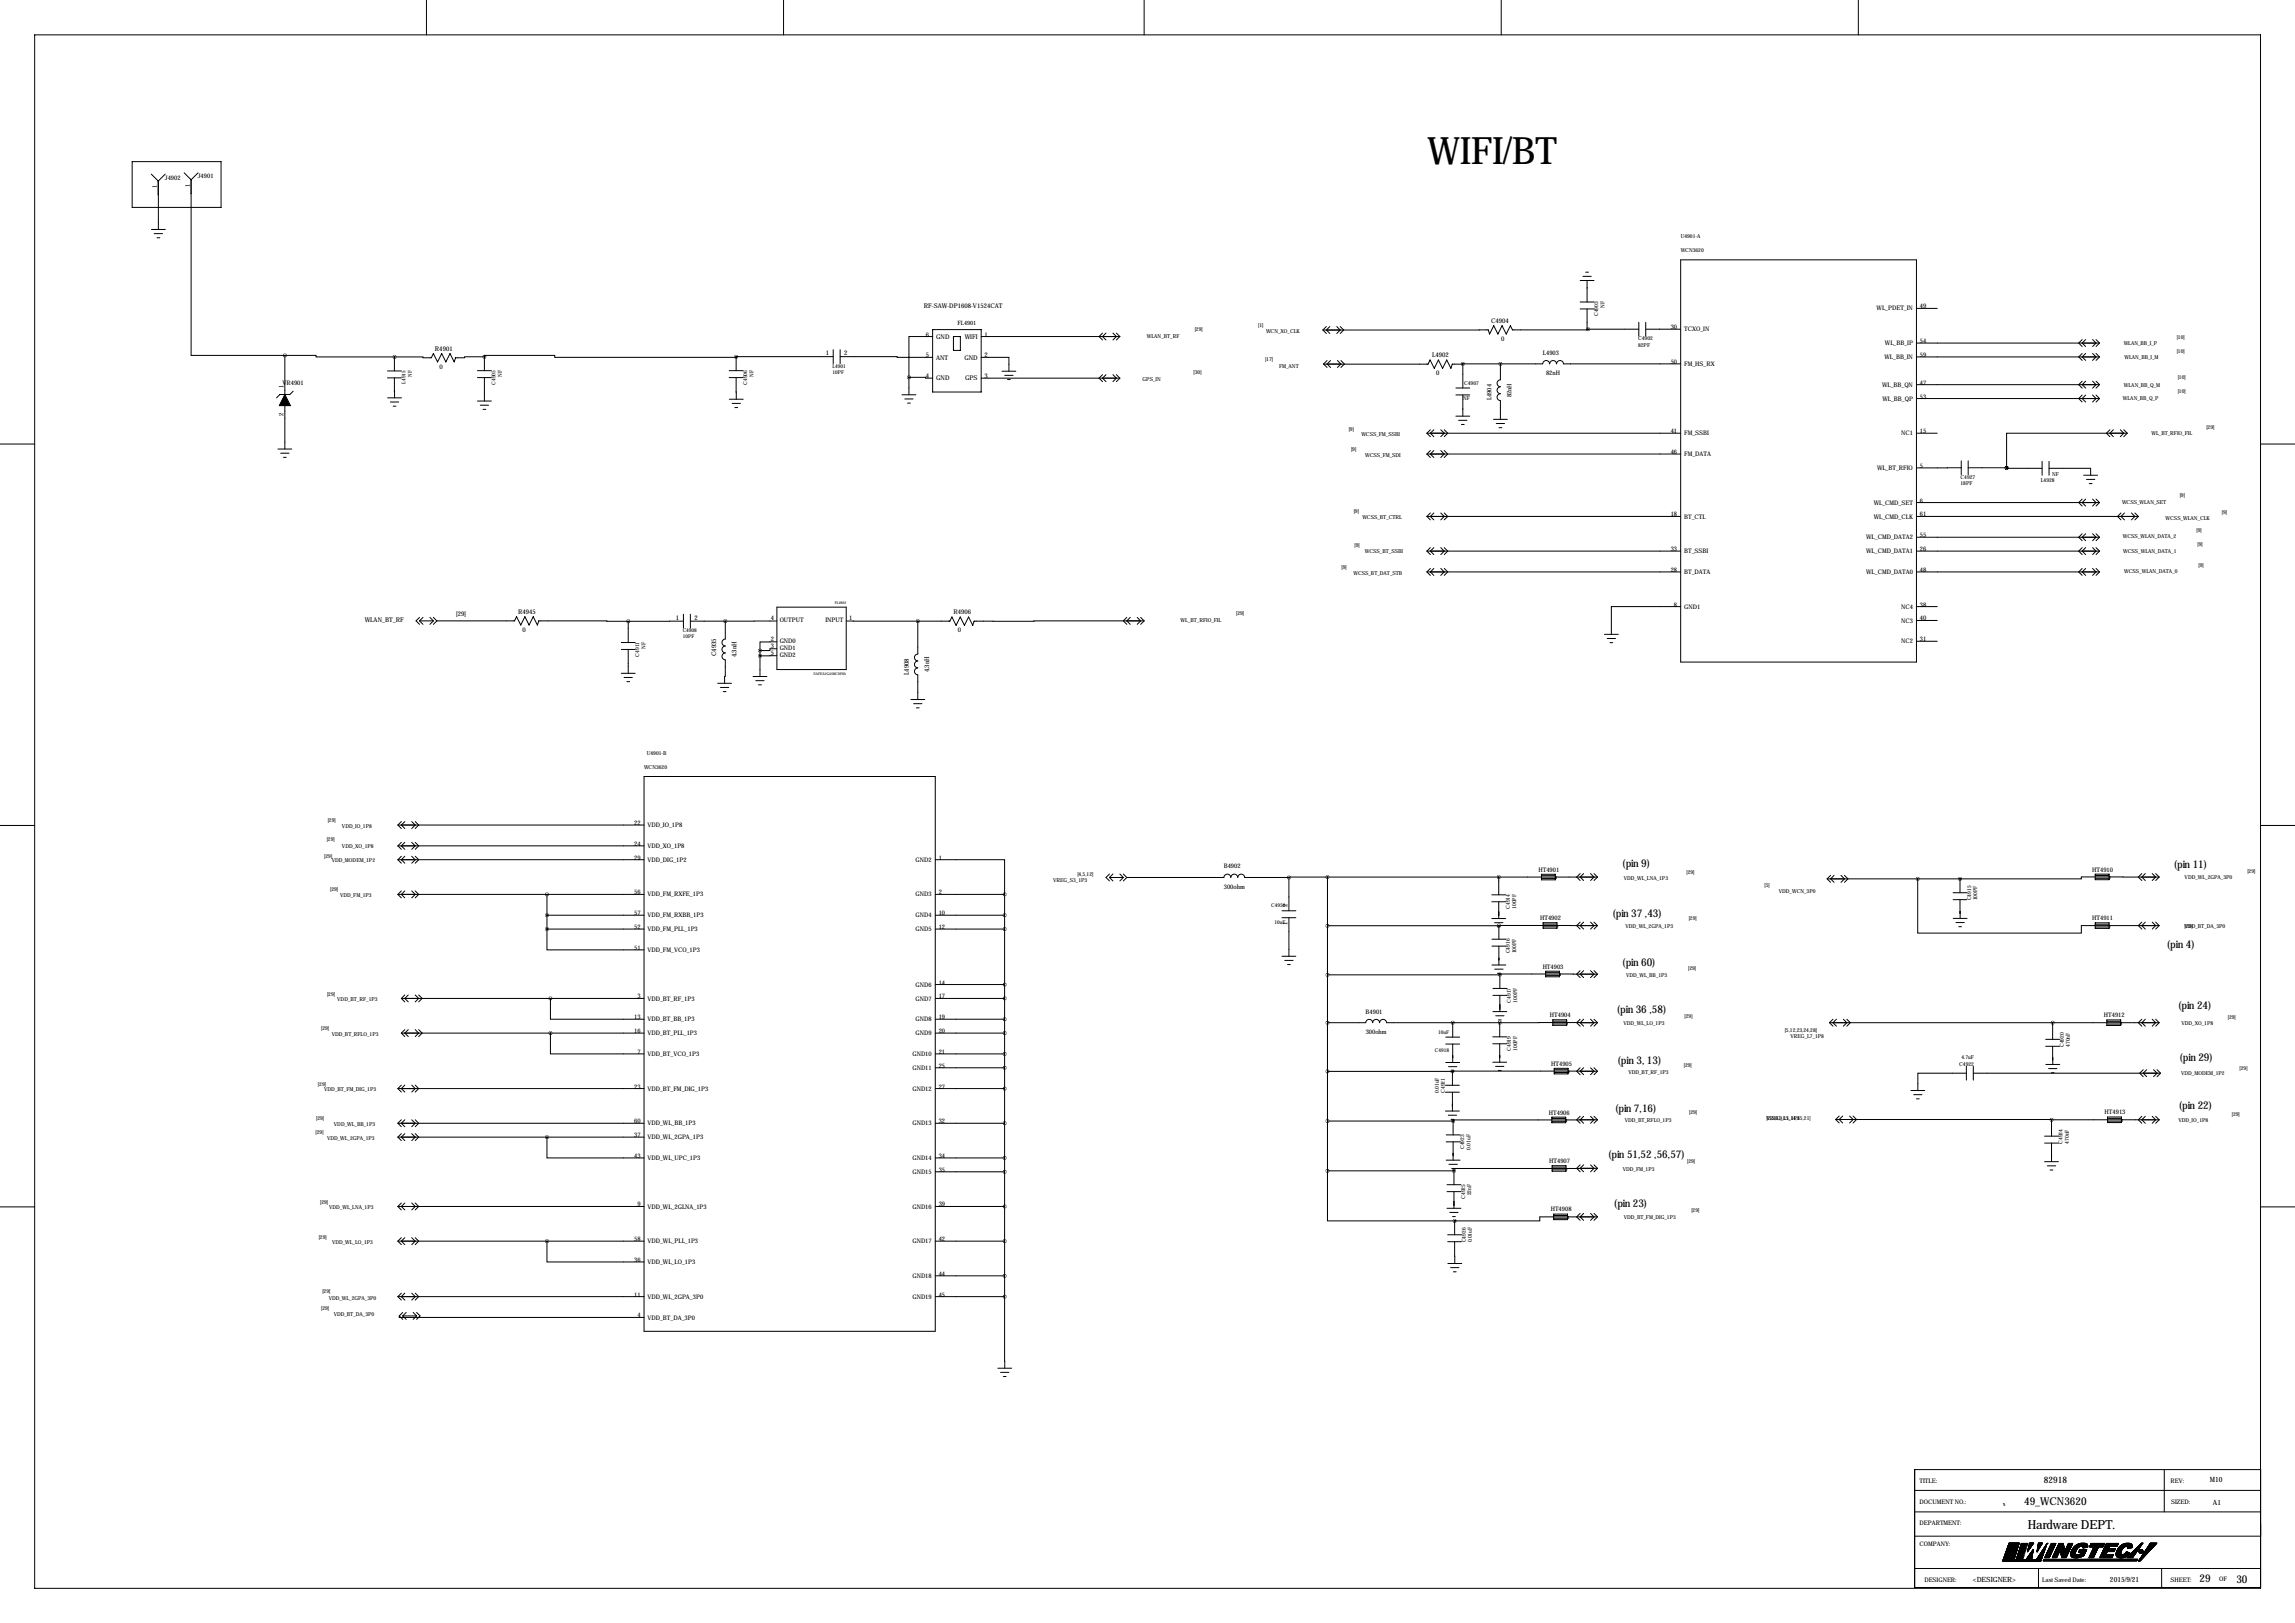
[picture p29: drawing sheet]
<svg xmlns="http://www.w3.org/2000/svg" width="841mm" height="594mm" viewBox="0 0 841 594" stroke-linecap="round" stroke-linejoin="round" font-family="sans-serif">
<defs><g id="words">
<text font-size="13.8" x="522.9" y="59.9">WIFI/BT</text>
<text font-size="4.6" x="742.7" y="560.1">Hardware DEPT.</text>
<g font-size="4">
<text x="594.4" y="317.6">(pin 9)</text>
<text x="796.4" y="318.1">(pin 11)</text>
<text x="590.8" y="335.7">(pin 37 ,43)</text>
<text x="793.9" y="347.3">(pin 4)</text>
<text x="594.4" y="353.7">(pin 60)</text>
<text x="592.4" y="371.1">(pin 36 ,58)</text>
<text x="798" y="369.5">(pin 24)</text>
<text x="592.6" y="389.6">(pin 3, 13)</text>
<text x="798.5" y="388.6">(pin 29)</text>
<text x="591.7" y="407.2">(pin 7,16)</text>
<text x="798.2" y="406.3">(pin 22)</text>
<text x="589.2" y="423.9">(pin 51,52 ,56,57)</text>
<text x="591.3" y="442.1">(pin 23)</text>
<text x="741.4" y="551.3">49_WCN3620</text>
<text x="805.7" y="579.4">29</text>
<text x="819.2" y="579.7">30</text>
</g>
<text font-size="3.3" x="748.7" y="543.2">82918</text>
<g font-size="2.6">
<text x="809.5" y="542.9">M10</text>
<text x="810.6" y="551.1">A1</text>
<text x="722.7" y="579.3">&lt;DESIGNER&gt;</text>
<text x="772.9" y="579.3">2015/9/21</text>
</g>
<g font-size="2.4">
<text x="338.4" y="112.8">RF-SAW-DP1608-V1524CAT</text>
<text x="546.2" y="118.3">C4904</text>
<text x="339.1" y="123.3">6</text>
<text x="342.9" y="124.1">GND</text>
<text x="353.4" y="124.1">WIFI</text>
<text x="360.7" y="123.3">1</text>
<text x="549.9" y="124.9">0</text>
<text x="159.3" y="128.5">R4901</text>
<text x="302.5" y="130.1">1</text>
<text x="309.3" y="130.1">2</text>
<text x="339.1" y="130.9">5</text>
<text x="342.9" y="131.7">ANT</text>
<text x="353.2" y="131.7">GND</text>
<text x="360.7" y="130.9">2</text>
<text x="524.6" y="130.8">L4902</text>
<text x="160.9" y="135.2">0</text>
<text x="526" y="137.5">0</text>
<text x="339.1" y="138.5">4</text>
<text x="342.9" y="139.3">GND</text>
<text x="353.5" y="139.3">GPS</text>
<text x="360.7" y="138.5">3</text>
<text x="133.6" y="227.9">WLAN_BT_RF</text>
<text x="167.1" y="225.6">[29]</text>
<text x="189.8" y="224.9">R4945</text>
<text x="247.6" y="227">1</text>
<text x="254.4" y="227">2</text>
<text x="349.2" y="225">R4906</text>
<text x="191.4" y="231.5">0</text>
<text x="350.9" y="231.6">0</text>
<text x="262.4" y="240.4" transform="rotate(-90 262.4 240.4)">C4935</text>
<text x="269.8" y="240.8" transform="rotate(-90 269.8 240.8)">4.3nH</text>
<text x="332.9" y="247.2" transform="rotate(-90 332.9 247.2)">L4908</text>
<text x="340.3" y="246.3" transform="rotate(-90 340.3 246.3)">4.3nH</text>
<text x="471.6" y="332" transform="rotate(-90 471.6 332)">2</text>
<text x="471.6" y="338.9" transform="rotate(-90 471.6 338.9)">1</text>
</g>
<g font-size="2.3">
<text x="60.4" y="65.8">J4902</text>
<text x="72.4" y="65.3">J4901</text>
<text x="57.5" y="69" transform="rotate(-90 57.5 69)">1</text>
<text x="69.5" y="68.6" transform="rotate(-90 69.5 68.6)">1</text>
<text x="687.4" y="113.7">WL_PDET_IN</text>
<text x="703.3" y="112.9">49</text>
<text x="612" y="120.6">30</text>
<text x="616.9" y="121.3">TCXO_IN</text>
<text x="703.3" y="125.6">54</text>
<text x="565.2" y="130">L4903</text>
<text x="690.3" y="131.5">WL_BB_IN</text>
<text x="690.5" y="126.4">WL_BB_IP</text>
<text x="703.3" y="130.7">59</text>
<text x="566.3" y="137.3">82nH</text>
<text x="612" y="133.3">50</text>
<text x="616.9" y="134">FM_HS_RX</text>
<text x="103.5" y="141.1">VR4901</text>
<text x="103.8" y="142.2" transform="rotate(-90 103.8 142.2)">1</text>
<text x="689.4" y="141.7">WL_BB_QN</text>
<text x="703.3" y="140.9">47</text>
<text x="546.3" y="146.6" transform="rotate(-90 546.3 146.6)">L4904</text>
<text x="553.7" y="145.5" transform="rotate(-90 553.7 145.5)">82nH</text>
<text x="689.5" y="146.7">WL_BB_QP</text>
<text x="703.3" y="146">53</text>
<text x="103.8" y="152.5" transform="rotate(-90 103.8 152.5)">2</text>
<text x="612" y="158.7">41</text>
<text x="616.9" y="159.4">FM_SSBI</text>
<text x="696.4" y="159.4">NC1</text>
<text x="703.3" y="158.7">15</text>
<text x="612" y="166.3">46</text>
<text x="616.9" y="167.1">FM_DATA</text>
<text x="687.6" y="172.1">WL_BT_RFIO</text>
<text x="703.3" y="171.4">5</text>
<text x="686.4" y="184.8">WL_CMD_SET</text>
<text x="703.3" y="184.1">6</text>
<text x="612" y="189.1">18</text>
<text x="616.9" y="189.9">BT_CTL</text>
<text x="686.4" y="189.9">WL_CMD_CLK</text>
<text x="703.3" y="189.1">61</text>
<text x="683.6" y="197.5">WL_CMD_DATA2</text>
<text x="703.3" y="196.8">55</text>
<text x="612" y="201.8">33</text>
<text x="616.9" y="202.6">BT_SSBI</text>
<text x="683.6" y="202.6">WL_CMD_DATA1</text>
<text x="703.3" y="201.8">26</text>
<text x="612" y="209.5">28</text>
<text x="703.3" y="209.5">48</text>
<text x="616.9" y="210.2">BT_DATA</text>
<text x="683.6" y="210.2">WL_CMD_DATA0</text>
<text x="282.4" y="227.2">4</text>
<text x="285.6" y="228">OUTPUT</text>
<text x="302.4" y="228">INPUT</text>
<text x="311" y="227.2">1</text>
<text x="613.2" y="222.2">8</text>
<text x="616.9" y="222.9">GND1</text>
<text x="696.4" y="222.9">NC4</text>
<text x="703.3" y="227.2">40</text>
<text x="703.3" y="222.2">38</text>
<text x="696.4" y="228">NC3</text>
<text x="282.4" y="234.8">2</text>
<text x="282.4" y="239.9">5</text>
<text x="282.4" y="237.4">3</text>
<text x="285.6" y="235.6">GND0</text>
<text x="285.6" y="238.1">GND1</text>
<text x="696.4" y="235.6">NC2</text>
<text x="703.3" y="234.9">31</text>
<text x="285.6" y="240.7">GND2</text>
<text x="232.3" y="302.2">22</text>
<text x="237.2" y="302.9">VDD_IO_1P8</text>
<text x="232.3" y="309.8">24</text>
<text x="237.2" y="310.6">VDD_XO_1P8</text>
<text x="232.3" y="314.9">29</text>
<text x="237.2" y="315.6">VDD_DIG_1P2</text>
<text x="335.4" y="315.6">GND2</text>
<text x="343.9" y="314.9">1</text>
<text x="448.3" y="318.1">B4902</text>
<text x="563.6" y="319.2">HT4901</text>
<text x="766.4" y="319.2">HT4910</text>
<text x="232.3" y="327.6">56</text>
<text x="237.2" y="328.3">VDD_FM_RXFE_1P3</text>
<text x="335.4" y="328.3">GND3</text>
<text x="343.9" y="327.6">2</text>
<text x="448.3" y="325.5">300ohm</text>
<text x="232.3" y="335.2">57</text>
<text x="237.2" y="336">VDD_FM_RXBB_1P3</text>
<text x="335.4" y="336">GND4</text>
<text x="343.9" y="335.2">10</text>
<text x="232.3" y="340.3">52</text>
<text x="237.2" y="341">VDD_FM_PLL_1P3</text>
<text x="335.4" y="341">GND5</text>
<text x="343.9" y="340.3">12</text>
<text x="564.2" y="337">HT4902</text>
<text x="766.4" y="337">HT4911</text>
<text x="232.3" y="347.9">51</text>
<text x="237.2" y="348.7">VDD_FM_VCO_1P3</text>
<text x="565.1" y="354.8">HT4903</text>
<text x="233.5" y="365.7">3</text>
<text x="335.4" y="361.4">GND6</text>
<text x="343.9" y="360.6">14</text>
<text x="343.9" y="365.7">17</text>
<text x="237.2" y="366.4">VDD_BT_RF_1P3</text>
<text x="335.4" y="366.4">GND7</text>
<text x="500.2" y="371.3">B4901</text>
<text x="232.3" y="373.3">13</text>
<text x="237.2" y="374.1">VDD_BT_BB_1P3</text>
<text x="335.4" y="374.1">GND8</text>
<text x="343.9" y="373.3">19</text>
<text x="567.7" y="372.5">HT4904</text>
<text x="770.7" y="372.6">HT4912</text>
<text x="232.3" y="378.4">16</text>
<text x="237.2" y="379.1">VDD_BT_PLL_1P3</text>
<text x="335.4" y="379.1">GND9</text>
<text x="343.9" y="378.4">20</text>
<text x="500.3" y="378.6">300ohm</text>
<text x="233.5" y="386">7</text>
<text x="237.2" y="386.8">VDD_BT_VCO_1P3</text>
<text x="334.2" y="386.8">GND10</text>
<text x="343.9" y="386">21</text>
<text x="334.2" y="391.8">GND11</text>
<text x="343.9" y="391.1">25</text>
<text x="568.2" y="390.3">HT4905</text>
<text x="232.3" y="398.7">23</text>
<text x="237.2" y="399.5">VDD_BT_FM_DIG_1P3</text>
<text x="334.2" y="399.5">GND12</text>
<text x="343.9" y="398.7">27</text>
<text x="232.3" y="411.4">60</text>
<text x="237.2" y="412.2">VDD_WL_BB_1P3</text>
<text x="334.2" y="412.2">GND13</text>
<text x="343.9" y="411.4">32</text>
<text x="567.4" y="408.2">HT4906</text>
<text x="770.9" y="408.1">HT4913</text>
<text x="232.3" y="416.5">37</text>
<text x="237.2" y="417.2">VDD_WL_2GPA_1P3</text>
<text x="232.3" y="424.1">43</text>
<text x="237.2" y="424.9">VDD_WL_UPC_1P3</text>
<text x="334.2" y="424.9">GND14</text>
<text x="343.9" y="424.1">34</text>
<text x="567.5" y="426">HT4907</text>
<text x="334.2" y="429.9">GND15</text>
<text x="343.9" y="429.2">35</text>
<text x="233.5" y="441.9">9</text>
<text x="237.2" y="442.6">VDD_WL_2GLNA_1P3</text>
<text x="334.2" y="442.6">GND16</text>
<text x="343.9" y="441.9">39</text>
<text x="568" y="443.7">HT4908</text>
<text x="232.3" y="454.6">58</text>
<text x="237.2" y="455.3">VDD_WL_PLL_1P3</text>
<text x="334.2" y="455.3">GND17</text>
<text x="343.9" y="454.6">42</text>
<text x="232.3" y="462.2">36</text>
<text x="237.2" y="463">VDD_WL_LO_1P3</text>
<text x="343.9" y="467.3">44</text>
<text x="334.2" y="468">GND18</text>
<text x="232.3" y="474.9">11</text>
<text x="237.2" y="475.7">VDD_WL_2GPA_3P0</text>
<text x="334.2" y="475.7">GND19</text>
<text x="343.9" y="474.9">45</text>
<text x="233.5" y="482.5">4</text>
<text x="237.2" y="483.3">VDD_BT_DA_3P0</text>
<text x="703.1" y="543.3">TITLE:</text>
<text x="795.1" y="543.1">REV:</text>
<text x="703.1" y="550.9">DOCUMENT NO.:</text>
<text x="795.3" y="550.9">SIZED:</text>
<text x="703.1" y="558.6">DEPARTMENT:</text>
<text x="703.1" y="566.2">COMPANY:</text>
<text x="704.9" y="579.4">DESIGNER:</text>
<text x="748.1" y="579.4">Last Saved Date:</text>
<text x="795.1" y="579.4">SHEET:</text>
<text x="812.9" y="579.1">OF</text>
</g>
<text font-size="2.2" x="350.8" y="118.9">FL4901</text>
<g font-size="2">
<text x="615.6" y="87.3">U4901-A</text>
<text x="615.6" y="92.4">WCN3620</text>
<text x="587.7" y="112.8" transform="rotate(-90 587.7 112.8)">NF</text>
<text x="460.9" y="119.8">[1]</text>
<text x="585.4" y="115.8" transform="rotate(-90 585.4 115.8)">C4903</text>
<text x="420.1" y="123.8">WLAN_BT_RF</text>
<text x="437.6" y="121.2">[29]</text>
<text x="463.8" y="122.1">WCN_XO_CLK</text>
<text x="600" y="124.6">C4902</text>
<text x="797.4" y="124">[10]</text>
<text x="600" y="126.9">82PF</text>
<text x="777.9" y="126.5">WLAN_BB_I_P</text>
<text x="778.2" y="131.6">WLAN_BB_I_M</text>
<text x="797.4" y="129.2">[10]</text>
<text x="183.8" y="138" transform="rotate(-90 183.8 138)">NF</text>
<text x="276" y="138" transform="rotate(-90 276 138)">NF</text>
<text x="437.2" y="137">[30]</text>
<text x="463.4" y="132.2">[17]</text>
<text x="468.5" y="134.7">FM_ANT</text>
<text x="181.5" y="140.9" transform="rotate(-90 181.5 140.9)">C4905</text>
<text x="273.7" y="140.9" transform="rotate(-90 273.7 140.9)">C4906</text>
<text x="418.5" y="139.4">GPS_IN</text>
<text x="536.3" y="141.1">C4907</text>
<text x="778" y="141.8">WLAN_BB_Q_M</text>
<text x="797.7" y="138.8">[10]</text>
<text x="797.7" y="144">[10]</text>
<text x="535.9" y="146.7">NF</text>
<text x="777.6" y="146.4">WLAN_BB_Q_P</text>
<text x="494" y="157.8">[9]</text>
<text x="498.7" y="159.7">WCSS_FM_SSBI</text>
<text x="788.1" y="159.5">WL_BT_RFIO_FIL</text>
<text x="808.2" y="157.1">[29]</text>
<text x="494.9" y="165.2">[9]</text>
<text x="500.1" y="167.3">WCSS_FM_SDI</text>
<text x="718.2" y="175.4">C4927</text>
<text x="718.2" y="177.7">18PF</text>
<text x="747.6" y="176.4">L4928</text>
<text x="751.7" y="174.3">NF</text>
<text x="777.3" y="184.5">WCSS_WLAN_SET</text>
<text x="798.4" y="182.2">[9]</text>
<text x="495.9" y="187.9">[9]</text>
<text x="499" y="190.1">WCSS_BT_CTRL</text>
<text x="793.3" y="190.3">WCSS_WLAN_CLK</text>
<text x="813.9" y="188.3">[9]</text>
<text x="777.7" y="197.2">WCSS_WLAN_DATA_2</text>
<text x="804.6" y="194.9">[9]</text>
<text x="496.2" y="200.5">[9]</text>
<text x="500" y="202.7">WCSS_BT_SSBI</text>
<text x="777.8" y="202.5">WCSS_WLAN_DATA_1</text>
<text x="805" y="200.1">[9]</text>
<text x="491.4" y="208.6">[9]</text>
<text x="778.1" y="209.9">WCSS_WLAN_DATA_0</text>
<text x="805.3" y="207.6">[9]</text>
<text x="495.8" y="210.6">WCSS_BT_DAT_STB</text>
<text x="432.5" y="227.9">WL_BT_RFIO_FIL</text>
<text x="452.8" y="225.2">[29]</text>
<text x="236.5" y="237.6" transform="rotate(-90 236.5 237.6)">NF</text>
<text x="234.2" y="240.5" transform="rotate(-90 234.2 240.5)">C4911</text>
<text x="235.9" y="281.6">WCN3620</text>
<text x="236.9" y="276.5">U4901-B</text>
<text x="120" y="301">[29]</text>
<text x="125.3" y="303.3">VDD_IO_1P8</text>
<text x="119.7" y="308.2">[29]</text>
<text x="125.3" y="310.5">VDD_XO_1P8</text>
<text x="118.8" y="314.1">[29]</text>
<text x="121.5" y="315.7">VDD_MODEM_1P2</text>
<text x="385.8" y="323.2">VREG_S3_1P3</text>
<text x="394.7" y="320.9">[4,5,12]</text>
<text x="594.8" y="322.2">VDD_WL_LNA_1P3</text>
<text x="617.8" y="320.2">[29]</text>
<text x="800.3" y="322.1">VDD_WL_2GPA_3P0</text>
<text x="823.2" y="319.7">[29]</text>
<text x="121" y="326.4">[29]</text>
<text x="124.6" y="328.4">VDD_FM_1P3</text>
<text x="646.3" y="324.9">[5]</text>
<text x="651.6" y="327.1">VDD_WCN_3P0</text>
<text x="722" y="329.8" transform="rotate(-90 722 329.8)">C4915</text>
<text x="724.3" y="329.8" transform="rotate(-90 724.3 329.8)">100PF</text>
<text x="553.1" y="332.9" transform="rotate(-90 553.1 332.9)">C4914</text>
<text x="555.3" y="332.9" transform="rotate(-90 555.3 332.9)">100PF</text>
<text x="595.4" y="339.9">VDD_WL_2GPA_1P3</text>
<text x="618.6" y="336.9">[29]</text>
<text x="800.3" y="339.9">VDD_BT_DA_3P0</text>
<text x="800.3" y="339.9">[29]</text>
<text x="553.1" y="349.1" transform="rotate(-90 553.1 349.1)">C4916</text>
<text x="555.4" y="349.1" transform="rotate(-90 555.4 349.1)">100PF</text>
<text x="595.7" y="357.8">VDD_WL_BB_1P3</text>
<text x="618.4" y="355.4">[29]</text>
<text x="119.8" y="365">[29]</text>
<text x="123.5" y="366.7">VDD_BT_RF_1P3</text>
<text x="553.5" y="367.2" transform="rotate(-90 553.5 367.2)">C4917</text>
<text x="555.8" y="367.2" transform="rotate(-90 555.8 367.2)">100PF</text>
<text x="117.7" y="377.3">[29]</text>
<text x="594.7" y="375.5">VDD_WL_LO_1P3</text>
<text x="617.1" y="372.8">[29]</text>
<text x="653.7" y="377.9">[5,12,23,24,28]</text>
<text x="799.1" y="375.3">VDD_XO_1P8</text>
<text x="816.1" y="373.1">[29]</text>
<text x="121.5" y="379.5">VDD_BT_RFLO_1P3</text>
<text x="655.9" y="380.2">VREG_L7_1P8</text>
<text x="756" y="383.5" transform="rotate(-90 756 383.5)">C4920</text>
<text x="758.2" y="383.5" transform="rotate(-90 758.2 383.5)">470nF</text>
<text x="553.4" y="384.9" transform="rotate(-90 553.4 384.9)">C4919</text>
<text x="555.7" y="384.9" transform="rotate(-90 555.7 384.9)">100PF</text>
<text x="718.5" y="388">4.7uF</text>
<text x="596.5" y="393.4">VDD_BT_RF_1P3</text>
<text x="616.8" y="390.8">[29]</text>
<text x="717.7" y="390.3">C4922</text>
<text x="799" y="393.8">VDD_MODEM_1P2</text>
<text x="820.4" y="392">[29]</text>
<text x="116.5" y="397.7">[29]</text>
<text x="118.8" y="399.7">VDD_BT_FM_DIG_1P3</text>
<text x="527" y="400.3" transform="rotate(-90 527 400.3)">0.01uF</text>
<text x="529.3" y="400.3" transform="rotate(-90 529.3 400.3)">C4921</text>
<text x="115.8" y="410">[29]</text>
<text x="122.3" y="412.3">VDD_WL_BB_1P3</text>
<text x="595.2" y="411">VDD_BT_RFLO_1P3</text>
<text x="618.7" y="408.1">[29]</text>
<text x="647" y="410.3">VREG_L5_1P8</text>
<text x="647" y="410.3">[2,5,6,9,11,14,15,21]</text>
<text x="798" y="410.8">VDD_IO_1P8</text>
<text x="817.5" y="408.7">[29]</text>
<text x="115.6" y="415.5">[29]</text>
<text x="119.8" y="417.4">VDD_WL_2GPA_1P3</text>
<text x="755.5" y="418.9" transform="rotate(-90 755.5 418.9)">C4924</text>
<text x="757.8" y="418.9" transform="rotate(-90 757.8 418.9)">470nF</text>
<text x="536.3" y="420.8" transform="rotate(-90 536.3 420.8)">C4923</text>
<text x="538.6" y="421.1" transform="rotate(-90 538.6 421.1)">0.01uF</text>
<text x="594.5" y="429">VDD_FM_1P3</text>
<text x="618" y="426.1">[29]</text>
<text x="538.9" y="437.8" transform="rotate(-90 538.9 437.8)">22nF</text>
<text x="117.3" y="441">[29]</text>
<text x="120.6" y="442.9">VDD_WL_LNA_1P3</text>
<text x="536.7" y="439.1" transform="rotate(-90 536.7 439.1)">C4925</text>
<text x="619.6" y="444">[29]</text>
<text x="594.8" y="446.3">VDD_BT_FM_DIG_1P3</text>
<text x="116.7" y="453.6">[29]</text>
<text x="121.6" y="455.4">VDD_WL_LO_1P3</text>
<text x="536.9" y="455" transform="rotate(-90 536.9 455)">C4926</text>
<text x="539.2" y="455" transform="rotate(-90 539.2 455)">0.01uF</text>
<text x="118.1" y="473.6">[29]</text>
<text x="117.7" y="479.7">[29]</text>
<text x="120.4" y="476.1">VDD_WL_2GPA_3P0</text>
<text x="122.2" y="482">VDD_BT_DA_3P0</text>
</g>
<g font-size="1.9">
<text x="150.8" y="138" transform="rotate(-90 150.8 138)">NF</text>
<text x="305" y="134.7">L4901</text>
<text x="305" y="137">10PF</text>
<text x="148.5" y="140.5" transform="rotate(-90 148.5 140.5)">L4915</text>
<text x="250.1" y="231.6">C4908</text>
<text x="250.1" y="233.9">10PF</text>
<text x="465.6" y="332">C4950</text>
<text x="466.8" y="338.4">10uF</text>
<text x="526.8" y="378.8">10uF</text>
<text x="525.6" y="385.2">C4918</text>
</g>
<g font-size="1.3">
<text x="305.8" y="221.4">FL4902</text>
<text x="298" y="247.3">SAFEA2G45MC0F0A</text>
</g>
</g></defs>
<circle cx="734.1" cy="551.3" r=".15" fill="#000"/>
<g fill="none" stroke="#000" stroke-width=".37">
<path d="M12.7 12.8h815.3v568.9h-815.3zM156.2 .1v12.7M287 .1v12.7M419.1 .1v12.7M549.9 .1v12.7M680.7 .1v12.7M48.4 59.2h32.6v16.8h-32.6zM55.4 63.8l2.6 2.5M58 66.3v17.7M60.5 63.8l-2.5 2.5M67.5 63.3l2.5 2.6M70 65.9v64.3h34.3"/>
<path d="M72.5 63.3l-2.5 2.6M55.5 84h5.1M56.5 85.6h3M57.5 87.1h1M580.8 99.7h1.1M615.6 95.2h86.4v147.3h-86.4zM485.9 119.6l-1.3 1.3M487.1 119.6l-1.2 1.3M489.7 119.6l1.2 1.3M490.9 119.6l1.3 1.3-1.3 1.2M578.8 110.6h5.1M578.8 113.2h5.1"/>
<path d="M578.8 102.7h5.1M579.8 101.2h3.1M581.4 113.2v7.4h.3M581.4 102.7v7.9M600.3 118v5.1M602.8 118v5.1M702 112.9h7.6M104.3 130.2h11.5v.5h28.7M104.3 130.2v14.3M141.9 135.9h5.1M141.9 138.4h5.1M144.5 130.8v5.1"/>
<path d="M144.5 138.4v7.3M144.5 130.7v.1M174.9 135.8h5.1M174.9 138.3h5.1M177.4 130.7h-7.2v.3h-3.3l-.5 1.6-1.6-3.1-1.5 3.1-1.5-3.1-1.5 3.1-1.6-3.1-.7 1.5h-3.1v-.3h-10.4M177.4 130.7h.1M177.4 130.7v-.5h25.8v.7h66.4v-.2M177.4 130.7v5.1M177.4 138.3v8.6M267.1 135.8h5.1M267.1 138.3h5.1M269.6 130.7h.1"/>
<path d="M269.6 138.3l.1 7.9M269.6 130.7v5.1M305.2 130.6l-35.6 .1M305.2 128.1v5.1M307.7 130.6l33.9 .3M307.7 128.1v5.1M332.9 138.2h6.2v.3h2.5M332.9 138.2v6.4M341.6 123.3h-8.7v14.9M341.6 120.7h17.8v22.9h-17.8zM349.2 123.3h2.6v5h-2.6zM359.4 130.9h10.2v5.1"/>
<path d="M359.4 123.3h50.8M359.4 138.5h50.8M367 136h5.1M368 137.5h3.1M369.1 139h1M403.9 122l-1.3 1.3 1.3 1.2M403.9 137.2l-1.3 1.3 1.3 1.3M405.1 122l-1.2 1.3 1.2 1.2M405.1 137.2l-1.2 1.3 1.2 1.3M407.7 122l1.2 1.3-1.2 1.2M407.7 137.2l1.2 1.3-1.2 1.3M408.9 122l1.3 1.3"/>
<path d="M408.9 137.2l1.3 1.3M410.2 123.3l-1.3 1.2M410.2 138.5l-1.3 1.3M484.6 120.9l1.3 1.2M484.8 133.3l1.3 1.3M485.9 120.9l1.2 1.2M485.9 120.9h5M486.1 133.3h5.1M486.1 132l-1.3 1.3M486.1 133.3l1.3 1.3M487.4 132l-1.3 1.3M489.9 132l1.3 1.3"/>
<path d="M490.9 120.9l-1.2 1.2M491.2 132l1.3 1.3-1.3 1.3M491.2 133.3l-1.3 1.3M535.8 133.3h29.3a1.27 1.27 0 0 1 1.3-1.3 1.27 1.27 0 0 1 1.2 1.3 1.27 1.27 0 0 1 1.3-1.3 1.27 1.27 0 0 1 1.3 1.3 1.27 1.27 0 0 1 1.2-1.3 1.27 1.27 0 0 1 1.3 1.3h42.9M535.8 133.3l-3.8 .1-.5 1.5-1.6-3.1-1.5 3.1-1.5-3.1-1.5 3.1-1.6-3.1-.7 1.6-38.3-.1M535.8 133.3v8.8M549.6 133.3v5.8a1.27 1.27 0 0 0-1.2 1.3 1.27 1.27 0 0 0 1.2 1.2M581.7 120.6v.2h-27.7l-.7-1.5-1.6 3-1.5-3-1.5 3-1.5-3-1.6 3-.5-1.5-60.5 .1M581.7 120.6h18.6M602.8 120.6h12.8M702 125.6h67.1M702 130.7h67.1"/>
<path d="M762.7 124.4l-1.3 1.2 1.3 1.3M762.7 129.5l-1.3 1.2 1.3 1.3M762.7 139.6l-1.3 1.3 1.3 1.3M764 129.5l-1.3 1.2 1.3 1.3M764 124.4l-1.3 1.2 1.3 1.3M764 139.6l-1.3 1.3 1.3 1.3M766.5 124.4l1.3 1.2-1.3 1.3M766.5 129.5l1.3 1.2-1.3 1.3M766.5 139.6l1.3 1.3-1.3 1.3M767.8 124.4l1.3 1.2M767.8 129.5l1.3 1.2M767.8 139.6l1.3 1.3"/>
<path d="M769.1 125.6l-1.3 1.3M769.1 130.7l-1.3 1.3M104.3 148.6v15.9M107.4 143.3l-1.2 1.2h-3.7l-1.2 1.2M142 145.7h5.1M143 147.2h3M144 148.8h1M144.5 143.2v.3M174.9 146.9h5.1M175.9 148.4h3.1M176.9 149.9h1.1M267.2 146.2h5"/>
<path d="M268.2 147.7h3M269.2 149.3h1M330.4 144.6h5.1M331.4 146.1h3.1M332.4 147.6h1.1M522.7 158.7h92.9M522.7 158.7l1.3 1.2M524 157.4l-1.3 1.3M525.2 157.4l-1.2 1.3 1.2 1.2M527.8 157.4l1.2 1.3-1.2 1.2M529 157.4l1.3 1.3-1.3 1.2M533.3 142.1h5.1"/>
<path d="M533.3 144.6h5.1M533.3 152.4h5.1M534.3 153.9h3.1M535.3 155.5h1M535.8 144.6v7.8M547.1 153.6h5M548.1 155.1h3M549.1 156.6h1M549.6 144.2a1.27 1.27 0 0 0-1.2 1.3 1.27 1.27 0 0 0 1.2 1.2M549.6 141.7a1.27 1.27 0 0 0-1.2 1.2 1.27 1.27 0 0 0 1.2 1.3M549.6 146.7v6.9M702 158.7h7.6"/>
<path d="M702 140.9h67.1M702 146h67.1M762.7 144.7l-1.3 1.3 1.3 1.2M764 144.7l-1.3 1.3 1.3 1.2M766.5 144.7l1.3 1.3-1.3 1.2M767.8 144.7l1.3 1.3M769.1 140.9l-1.3 1.3M769.1 146l-1.3 1.2M772.9 158.7h5.1M772.9 157.4l-1.3 1.3 1.3 1.2M772.9 158.7l1.2 1.2M774.1 157.4l-1.2 1.3"/>
<path d="M776.7 157.4l1.3 1.3M778 157.4l1.2 1.3M778 158.7l-1.3 1.2M779.2 158.7h-44.2v12.7M779.2 158.7l-1.2 1.2M0 162.6h12.7M101.8 164.5h5.1M102.8 166h3.1M103.8 167.5h1.1M522.7 166.3h92.9M522.7 166.3l1.3 1.3M524 165l-1.3 1.3"/>
<path d="M525.2 165l-1.2 1.3 1.2 1.3M527.8 165l1.2 1.3-1.2 1.3M529 165l1.3 1.3-1.3 1.3M718.4 171.3l-16.4 .1M718.4 168.8v5.1M721 171.3l14 .1M721 168.8v5.1M735 171.4h.1M735 171.4l13 .1M748 169v5.1M750.6 169v5.1M750.6 171.5h15.2v2.6"/>
<path d="M763.3 174.1h5M764.3 175.6h3M765.3 177.1h1M828 162.6h12.7M522.7 189.1h92.9M522.7 189.1l1.3 1.3M524 187.9l-1.3 1.2M525.2 187.9l-1.2 1.2 1.2 1.3M527.8 187.9l1.2 1.2-1.2 1.3M529 187.9l1.3 1.2-1.3 1.3M702 184.1h67.1M702 189.1h81.3"/>
<path d="M702 196.8h67.1M762.7 195.5l-1.3 1.3 1.3 1.2M762.7 182.8l-1.3 1.3 1.3 1.2M764 195.5l-1.3 1.3 1.3 1.2M764 182.8l-1.3 1.3 1.3 1.2M766.5 195.5l1.3 1.3-1.3 1.2M766.5 182.8l1.3 1.3-1.3 1.2M767.8 195.5l1.3 1.3M767.8 182.8l1.3 1.3M769.1 196.8l-1.3 1.2M769.1 184.1l-1.3 1.2M776.9 187.9l-1.2 1.2 1.2 1.3"/>
<path d="M778.2 187.9l-1.3 1.2 1.3 1.3M780.7 187.9l1.3 1.2-1.3 1.3M782 187.9l1.3 1.2M783.3 189.1l-1.3 1.3M522.7 201.8h92.9M522.7 209.5h92.9M522.7 201.8l1.3 1.3M522.7 209.5l1.3 1.2M524 208.2l-1.3 1.3M524 200.6l-1.3 1.2M525.2 200.6l-1.2 1.2 1.2 1.3M525.2 208.2l-1.2 1.3 1.2 1.2"/>
<path d="M527.8 200.6l1.2 1.2-1.2 1.3M527.8 208.2l1.2 1.3-1.2 1.2M529 200.6l1.3 1.2-1.3 1.3M529 208.2l1.3 1.3-1.3 1.2M702 201.8h67.1M702 209.5h67.1M762.7 200.6l-1.3 1.2 1.3 1.3M762.7 208.2l-1.3 1.3 1.3 1.2M764 208.2l-1.3 1.3 1.3 1.2M764 200.6l-1.3 1.2 1.3 1.3M766.5 208.2l1.3 1.3-1.3 1.2M766.5 200.6l1.3 1.2-1.3 1.3"/>
<path d="M767.8 208.2l1.3 1.3M767.8 200.6l1.3 1.2M769.1 209.5l-1.3 1.2M769.1 201.8l-1.3 1.3M153.7 227.4h5M153.7 226.1l-1.3 1.3 1.3 1.3M153.7 227.4l1.2 1.3M154.9 226.1l-1.2 1.3M157.5 226.1l1.2 1.3M158.7 226.1l1.3 1.3M158.7 227.4l-1.2 1.3M160 227.4h28.5l.7-1.5 1.6 3 1.5-3 1.5 3 1.5-3 1.5 3 .6-1.5 32.7 .2"/>
<path d="M160 227.4l-1.3 1.3M227.6 235.3h5.1M227.6 237.9h5.1M230.1 227.6v7.7M230.1 237.9v8.7M250.3 227.5l-20.2 .1M250.3 225v5M252.9 225v5M252.9 227.5h12.8M265.7 227.5v6.6a1.27 1.27 0 0 0-1.2 1.2 1.27 1.27 0 0 0 1.2 1.3 1.27 1.27 0 0 0-1.2 1.3 1.27 1.27 0 0 0 1.2 1.2 1.27 1.27 0 0 0-1.2 1.3 1.27 1.27 0 0 0 1.2 1.3v6h-.3v2.6M278.4 238.3v9.5M284.6 227.5h-18.9"/>
<path d="M284.6 235.1h-6.2v3.2M284.6 237.6h-2.6v.7h-3.6M284.6 222.4h25.4v22.8h-25.4zM310 227.5h26.2M336.2 227.5v12a1.27 1.27 0 0 0-1.2 1.3 1.27 1.27 0 0 0 1.2 1.3M412.7 227.4h5.1M412.7 226.1l-1.2 1.3 1.2 1.3M412.7 227.4l1.3 1.3M414 226.1l-1.3 1.3M416.6 226.1l1.2 1.3M417.8 226.1l1.3 1.3M417.8 227.4l-1.2 1.3"/>
<path d="M419.1 227.4l-62.3 .1-.5 1.5-1.5-3-1.5 3-1.6-3-1.5 3-1.5-3-.8 1.5h-11.7M419.1 227.4l-1.3 1.3M587.7 232.3h5.1M588.7 233.9h3.1M589.7 235.4h1.1M615.6 222.2h-25.4v10.1M702 234.9h7.6M702 227.2h7.6M702 222.2h7.6M227.6 246.6h5.1M228.6 248.1h3M229.6 249.7h1"/>
<path d="M262.9 250.3h5.1M263.9 251.8h3.1M264.9 253.3h1M275.8 247.8h5.1M276.9 249.3h3M277.9 250.8h1M284.6 240.2h-6.2M333.7 256.2h5M334.7 257.7h3M335.7 259.3h1M336.2 242.1a1.27 1.27 0 0 0-1.2 1.3 1.27 1.27 0 0 0 1.2 1.2 1.27 1.27 0 0 0-1.2 1.3 1.27 1.27 0 0 0 1.2 1.3v9M235.9 284.4h106.7v203.2h-106.7z"/>
<path d="M0 302.3h12.7M145.7 302.2h90.2M145.7 309.8h90.2M145.7 314.9h90.2M145.7 302.2l1.3 1.2M145.7 309.8l1.3 1.3M145.7 314.9l1.3 1.2M147 300.9l-1.3 1.3M147 308.5l-1.3 1.3M147 313.6l-1.3 1.3M148.3 300.9l-1.3 1.3 1.3 1.2M148.3 308.5l-1.3 1.3 1.3 1.3"/>
<path d="M148.3 313.6l-1.3 1.3 1.3 1.2M150.8 300.9l1.3 1.3-1.3 1.2M150.8 313.6l1.3 1.3-1.3 1.2M150.8 308.5l1.3 1.3-1.3 1.3M152.1 308.5l1.3 1.3-1.3 1.3M152.1 300.9l1.3 1.3-1.3 1.2M152.1 313.6l1.3 1.3-1.3 1.2M342.6 314.9h25.4v12.7M578.8 320l-1.3 1.2 1.3 1.3M580.1 320l-1.3 1.2 1.3 1.3M582.6 320l1.3 1.2-1.3 1.3M583.9 320l1.3 1.2"/>
<path d="M784.6 320l-1.3 1.2 1.3 1.3M785.8 320l-1.2 1.2M788.4 320l1.2 1.2M789.6 320l1.3 1.2M828 302.3h12.7M145.7 327.6h90.2M145.7 327.6l1.3 1.2M147 326.3l-1.3 1.3M148.3 326.3l-1.3 1.3 1.3 1.2M150.8 326.3l1.3 1.3-1.3 1.2M152.1 326.3l1.3 1.3-1.3 1.2M200.4 335.2h35.5"/>
<path d="M200.4 327.6v12.7M342.6 327.6h25.4M342.6 335.2h25.4M368 327.6v147.3M406.4 321.4h5.1M406.4 320.1l-1.3 1.3 1.3 1.3M406.4 321.4l1.3 1.3M407.7 320.1l-1.3 1.3M410.2 320.1l1.3 1.3M411.5 320.1l1.2 1.3M411.5 321.4l-1.3 1.3M412.7 321.4h35.6"/>
<path d="M412.7 321.4l-1.2 1.3M448.3 321.4a1.27 1.27 0 0 1 1.3-1.2 1.27 1.27 0 0 1 1.2 1.2 1.27 1.27 0 0 1 1.3-1.2 1.27 1.27 0 0 1 1.3 1.2 1.27 1.27 0 0 1 1.3-1.2 1.27 1.27 0 0 1 1.2 1.2h16.2M469.6 336.1h5.1M469.6 333.6h5.1M472.1 321.4v12.2M472.1 336.1v14.1M486.3 321.2l-14.2 .2M486.3 321.2h98.9M486.3 321.2v107.6M546.5 327.7h5M546.5 330.3h5M546.5 336.4h5"/>
<path d="M547.5 337.9h3M548.5 339.5h1M549 321.2v6.5M549 330.3v6.1M549 339h36.2M549 339l-62.7 .1M549 338.9v5.1M564.6 320.2h5.1v2h-5.1zM564.6 320.7h5.1M564.6 321.7h5.1M565.3 337.9h5v2.1h-5zM565.3 338.4h5"/>
<path d="M565.3 339.5h5M569.7 321.2h.1M569.7 321.7h.1M570.3 339h.1M570.3 339.5h.1M578.8 339h5.1M578.8 337.7l-1.3 1.3 1.3 1.3M578.8 339l1.3 1.3M580.1 337.7l-1.3 1.3M582.6 337.7l1.3 1.3M583.9 337.7l1.3 1.3M583.9 339l-1.3 1.3"/>
<path d="M585.2 321.2l-1.3 1.3M585.2 339l-1.3 1.3M669.3 321.9l1.3 1.3M669.3 321.9h48.7M670.6 320.6l-1.3 1.3M671.8 320.6l-1.2 1.3 1.2 1.3M674.4 320.6l1.2 1.3-1.2 1.3M675.6 320.6l1.3 1.3-1.3 1.3M702.5 321.9v19.9h59.9v-2.8h28.5M715.4 329.5h5.1M715.4 327h5.1M715.5 336.4h5"/>
<path d="M716.5 337.9h3M717.5 339.4h1M718 329.5v6.9M718 321.9h.1M718 321.9v5.1M767.5 320.7h5.1M767.5 321.7h5.1M767.5 338.5h5.1M767.5 339.5h5.1M767.5 320.2h5.1v2h-5.1zM767.5 338h5.1v2h-5.1zM772.6 321.2h.1"/>
<path d="M772.6 321.7h.1M772.6 339h.1M772.6 339.5h.1M784.6 321.2h5M784.6 321.2l1.2 1.3M784.6 337.7l-1.3 1.3 1.3 1.3M785.8 337.7l-1.2 1.3 1.2 1.3M788.4 337.7l1.2 1.3-1.2 1.3M789.6 321.2l-1.2 1.3M789.6 337.7l1.3 1.3M790.9 321.2h-28.5v.7h-44.4M790.9 321.2l-1.3 1.3"/>
<path d="M790.9 339l-1.3 1.3M200.4 340.3v7.6h35.5M200.4 340.3h35.5M342.6 340.3h25.4M469.6 350.2h5.1M470.6 351.8h3.1M471.6 353.3h1M546.5 344h5.1M546.5 346.5h5.1M546.5 353.4h5.1M547.5 355h3.1M548.5 356.5h1.1"/>
<path d="M549 346.5v6.9M549.4 356.9h.1M549.4 356.9l-63.1 .1M549.4 356.9v5.1M566.2 355.7h5v2.1h-5zM566.2 356.2h5M566.2 357.2h5M571.2 356.7h.1M571.2 357.2h.1M578.8 356.8h5.1M578.8 355.5l-1.3 1.3 1.3 1.3M578.8 356.8l1.3 1.3"/>
<path d="M580.1 355.5l-1.3 1.3M582.6 355.5l1.3 1.3M583.9 355.5l1.3 1.3M583.9 356.8l-1.3 1.3M585.2 356.8l-35.8-.1v.2M585.2 356.8l-1.3 1.3M147 365.7h88.9M147 378.4h88.9M147 365.7l1.3 1.2M147 378.4l1.3 1.2M148.3 364.4l-1.3 1.3M148.3 377.1l-1.3 1.3"/>
<path d="M149.6 364.4l-1.3 1.3 1.3 1.2M149.6 377.1l-1.3 1.3 1.3 1.2M152.1 364.4l1.3 1.3-1.3 1.2M152.1 377.1l1.3 1.3-1.3 1.2M153.4 364.4l1.2 1.3-1.2 1.2M153.4 377.1l1.2 1.3-1.2 1.2M201.6 378.4v7.6h34.3M201.6 365.7v7.6h34.3M342.6 365.7h25.4M342.6 373.3h25.4M342.6 378.4h25.4M342.6 360.6h25.4"/>
<path d="M486.3 374.6h14a1.27 1.27 0 0 1 1.3-1.3 1.27 1.27 0 0 1 1.2 1.3 1.27 1.27 0 0 1 1.3-1.3 1.27 1.27 0 0 1 1.3 1.3 1.27 1.27 0 0 1 1.2-1.3 1.27 1.27 0 0 1 1.3 1.3h41.5M529.6 379.9h5.1M532.1 374.6v5.3M546.8 379.7h5.1M546.9 362h5M546.9 364.6h5M546.9 370.5h5M547.9 372h3M548.9 373.6h1M549.4 374.6h34.5M549.4 374.6v5.1M549.4 364.6v5.9"/>
<path d="M568.8 373.5h5.1v2h-5.1zM568.8 374h5.1M568.8 375h5.1M573.9 374.5h.1M573.9 375h.1M578.8 373.3l-1.3 1.3 1.3 1.2M579 374.5l6.2 .1M580.1 373.3l-1.3 1.3 1.3 1.2M582.6 373.3l1.3 1.3M583.9 373.3l1.3 1.3M583.9 374.6l-1.3 1.2M585.2 374.6l-1.3 1.2"/>
<path d="M670.2 374.6h120.7M670.2 374.6l1.2 1.2M671.4 373.3l-1.2 1.3M672.7 373.3l-1.3 1.3 1.3 1.2M675.2 373.3l1.3 1.3-1.3 1.2M676.5 373.3l1.3 1.3-1.3 1.2M751.9 374.6v6.1M771.8 373.6h5v2h-5zM771.8 374.1h5M771.8 375.1h5M776.8 374.6h.1M776.8 375.1h.1"/>
<path d="M784.6 373.3l-1.3 1.3 1.3 1.2M785.8 373.3l-1.2 1.3 1.2 1.2M788.4 373.3l1.2 1.3-1.2 1.2M789.6 373.3l1.3 1.3M790.9 374.6l-1.3 1.2M145.7 398.7h90.2M145.7 398.7l1.3 1.3M147 397.4l-1.3 1.3M148.3 397.4l-1.3 1.3 1.3 1.3M150.8 397.4l1.3 1.3-1.3 1.3M152.1 397.4l1.3 1.3-1.3 1.3M342.6 386h25.4"/>
<path d="M342.6 398.7h25.4M342.6 391.1h25.4M486.3 392.4h45.7M529.5 397.5h5.1M529.6 382.4h5.1M529.6 389.1h5.1M530.6 390.7h3.1M531.6 392.2h1M532 392.4h.1M532 392.4v5.1M532.1 382.4v6.7M546.8 382.3h5.1"/>
<path d="M546.8 389h5.1M547.8 390.6h3.1M548.8 392.1h1.1M549.4 382.3v6.7M569.3 391.3h5.1v2h-5.1zM569.3 391.8h5.1M569.3 392.8h5.1M574.4 392.3h.1M574.4 392.8h.1M578.8 391.1l-1.3 1.2 1.3 1.3M579.5 392.3h5.7M580.1 391.1l-1.3 1.2 1.3 1.3"/>
<path d="M582.6 391.1l1.3 1.2M583.9 392.3l-51.9 .1M583.9 391.1l1.3 1.2M583.9 392.3l-1.3 1.3M585.2 392.3l-1.3 1.3M700 399.4h5.1M720.3 393.1h-17.8v6.3M720.3 390.5v5.1M722.8 390.5v5.1M722.8 393.1h68.6M749.4 383.2h5M749.4 380.7h5"/>
<path d="M749.4 389.9h5.1M750.4 391.4h3.1M751.4 392.9h1M751.9 383.2v6.7M751.9 387.3v1M785.1 391.8l-1.3 1.3 1.3 1.2M786.3 391.8l-1.2 1.3 1.2 1.2M788.9 391.8l1.2 1.3-1.2 1.2M790.1 391.8l1.3 1.3M791.4 393.1l-1.3 1.2M145.7 416.5h90.2M145.7 411.4h90.2"/>
<path d="M145.7 411.4l1.3 1.3M145.7 416.5l1.3 1.2M147 410.1l-1.3 1.3M147 415.2l-1.3 1.3M148.3 410.1l-1.3 1.3 1.3 1.3M148.3 415.2l-1.3 1.3 1.3 1.2M150.8 410.1l1.3 1.3-1.3 1.3M150.8 415.2l1.3 1.3-1.3 1.2M152.1 410.1l1.3 1.3-1.3 1.3M152.1 415.2l1.3 1.3-1.3 1.2M200.4 416.5v7.6h35.5M342.6 411.4h25.4"/>
<path d="M486.3 410.6h46M529.5 400h5.1M529.5 406.9h5.1M529.7 415.7h5.1M529.7 418.2h5.1M530.5 408.5h3.1M531.5 410h1M532 400v6.9M532.3 410.6h.1M532.3 410.6v5.1M532.3 418.2v6.7M568.5 409.2h5v2h-5z"/>
<path d="M568.5 409.7h5M568.5 410.7h5M573.5 410.2h.1M573.5 410.7h.1M578.8 410.1h5.1M578.8 408.9l-1.3 1.2 1.3 1.3M578.8 410.1l1.3 1.3M580.1 408.9l-1.3 1.2M582.6 408.9l1.3 1.2M583.9 408.9l1.3 1.2M583.9 410.1l-1.3 1.3M585.2 410.1l-52.9 .1v.4"/>
<path d="M585.2 410.1l-1.3 1.3M672.4 410l79.1 .1M672.4 410l1.3 1.3M673.7 410h5.1M673.7 408.8l-1.3 1.2M673.7 410l1.3 1.3M675 408.8l-1.3 1.2M677.5 408.8l1.3 1.2M678.8 408.8l1.3 1.2-1.3 1.3M678.8 410l-1.3 1.3M701 400.9h3M702 402.5h1"/>
<path d="M748.9 418.7h5.1M748.9 416.1h5.1M751.5 410.1v6M751.5 418.7v6.8M751.5 410.1h39.4M772 409.1h5.1v2h-5.1zM772 409.6h5.1M772 410.6h5.1M777.1 410.1h.1M777.1 410.6h.1M784.6 408.9l-1.3 1.2 1.3 1.3M785.8 408.9l-1.2 1.2 1.2 1.3"/>
<path d="M788.4 408.9l1.2 1.2-1.2 1.3M789.6 408.9l1.3 1.2M790.9 410.1l-1.3 1.3M342.6 424.1h25.4M342.6 429.2h25.4M486.3 428.8v18.4h46.5M486.3 428.8h46.3M529.7 424.9h5.1M530 433.9h5.1M530 436.4h5.1M530.8 426.4h3M531.8 428h1"/>
<path d="M532.6 428.8h.1M532.6 428.8v5.1M532.6 436.4v6.1M568.6 426.9h5v2.1h-5zM568.6 427.5h5M568.6 428.5h5M573.6 428h.1M573.6 428.5h.1M578.8 427.9h5.1M578.8 426.6l-1.3 1.3 1.3 1.3M578.8 427.9l1.3 1.3M580.1 426.6l-1.3 1.3"/>
<path d="M582.6 426.6l1.3 1.3M583.9 426.6l1.3 1.3M583.9 427.9l-1.3 1.3M585.2 427.9l-52.6 .1v.8M585.2 427.9l-1.3 1.3M748.9 425.5h5.1M750 427h3M751 428.5h1M0 442h12.7M145.7 441.9h90.2M145.7 454.6h90.2M145.7 441.9l1.3 1.2"/>
<path d="M145.7 454.6l1.3 1.2M147 440.6l-1.3 1.3M147 453.3l-1.3 1.3M148.3 440.6l-1.3 1.3 1.3 1.2M148.3 453.3l-1.3 1.3 1.3 1.2M150.8 440.6l1.3 1.3-1.3 1.2M150.8 453.3l1.3 1.3-1.3 1.2M152.1 440.6l1.3 1.3-1.3 1.2M152.1 453.3l1.3 1.3-1.3 1.2M200.4 454.6v7.6h35.5M342.6 441.9h25.4M342.6 454.6h25.4"/>
<path d="M530 442.5h5.1M530.3 454.8h5.1M530.3 452.2h5.1M531.1 444.1h3M532.1 445.6h1M532.8 454.8l.1 8M532.8 447.2h.1M532.8 447.2v5M569.1 444.7h5.1v2h-5.1zM569.1 445.2h5.1M569.1 446.2h5.1M574.2 445.7h.1"/>
<path d="M574.2 446.2h.1M578.8 444.4l-1.3 1.3 1.3 1.3M580.1 444.4l-1.3 1.3 1.3 1.3M582.6 444.4l1.3 1.3-1.3 1.3M583.9 444.4l1.3 1.3M585.2 445.7h-21.2v1.5h-31.2M585.2 445.7l-1.3 1.3M828 442h12.7M145.7 474.9h90.2M145.7 474.9l1.3 1.3M147 473.6l-1.3 1.3M148.3 473.6l-1.3 1.3 1.3 1.3"/>
<path d="M150.8 473.6l1.3 1.3-1.3 1.3M152.1 473.6l1.3 1.3-1.3 1.3M342.6 474.9h25.4M342.6 467.3h25.4M368 474.9v26.2M530.4 462.8h5M531.4 464.3h3M532.4 465.8h1M146.3 482v.5h89.6M146.3 482l1.2 1.2M147.5 480.7l-1.2 1.3M147.5 482l1.3 1.2"/>
<path d="M147.5 482h5.1M148.8 480.7l-1.3 1.3M151.3 480.7l1.3 1.3M152.6 480.7l1.3 1.3-1.3 1.2M152.6 482l-1.3 1.2M365.5 501.1h5.1M366.5 502.6h3.1M367.5 504.2h1.1M701.3 538.2h126.8v43.2h-126.8zM792.8 538.2v15.5M701.3 553.7h126.8M701.3 545.9h126.8"/>
<path d="M733.8 550.8h.1M701.3 574.5h126.8M701.3 562.6h126.8M733.6 571.8h14M733.6 571.7h14M733.6 571.6h14M733.7 571.5h13.9M733.7 571.4h14M733.8 571.2h14M733.8 571.1h4M733.9 570.9h4M733.9 570.8h4"/>
<path d="M734 570.7h3.9M734 570.7h4M734 570.5h4M734.1 570.4h3.9M734.1 570.2h4M734.2 570.1h3.9M734.3 569.8h3.9M734.3 569.7h3.9M734.3 569.6h4M734.4 569.4h3.9M734.5 569.3h3.9M734.5 569.2h3.9"/>
<path d="M734.6 568.9h3.9M734.7 568.8h3.8M734.7 568.6h3.9M734.7 568.5h3.9M734.8 568.4h3.9M734.8 568.3h3.9M734.8 568.2h3.9M734.9 568.1h3.8M734.9 568h3.9M735 567.9h3.8M735 567.8h3.8M735.1 567.6h3.8"/>
<path d="M735.1 567.5h3.8M735.1 567.4h3.8M735.2 567.3h3.8M735.2 567.1h3.8M735.3 566.9h3.8M735.4 566.7h3.8M735.5 566.5h3.7M735.5 566.3h3.8M735.6 566.1h3.8M735.6 566h3.8M735.7 565.8h3.7M735.7 565.7h3.8"/>
<path d="M735.8 565.6h3.7M735.8 565.5h3.7M735.9 565.3h3.7M735.9 565.2h3.7M735.9 565.1h3.7M737.9 571h-4M738.1 570.3l-4 .1M738.1 570.1l-4 .1M738.2 569.9l-4 .1M738.3 569.5h-3.9M738.4 569.1l-3.9 .1M738.5 569l-4 .1"/>
<path d="M738.5 568.8l-3.9 .1M738.6 571.1h.3M738.6 568.7h-3.9M738.6 570.8h2.5M738.7 570.6h.4M738.8 570.4h2.5M738.8 568l-3.9 .1M738.9 567.7h-3.9M739 569.8h.1M739 569.7h1.7M739 567.2l-3.8 .1M739.1 569.4h.3"/>
<path d="M739.1 567h-3.8M739.1 569.2h1.9M739.1 566.8l-3.8 .1M739.2 566.7l-3.9 .1M739.2 566.5l-3.8 .1M739.3 568.8h2.2M739.3 566.4h-3.8M739.3 568.7h2.5M739.3 566.2h-3.8M739.4 568.3h2.4M739.4 568.3h2.5M739.5 565.7l-3.8 .1"/>
<path d="M739.6 567.9h2.4M739.6 567.8h2.5M739.6 565.4h-3.8M739.7 570.1l-.9 .1M739.7 567.4h2.4M739.7 567.4h2.5M739.8 567.2h.5M739.9 568.9l-.7 .1M739.9 566.9h2.4M740 566.7h.4M740 571h-1.4M740.1 569.7l-1.1 .1"/>
<path d="M740.2 570.5l-1.5 .1M740.2 568.5h-.8M740.4 568l-.9 .1M740.5 569.3h-1.4M740.6 567.6h-.9M740.8 570l-1.9 .1M740.9 568.8l-1.7 .1M740.9 565.9l-.7 .1M741 570.9h-2.4M741.1 566.3h-1M741.2 570.4l-2.4 .1M741.2 565.5h-.8"/>
<path d="M741.3 568.4h-1.9M741.3 567.1l-1.5 .1M741.4 569.9l-2.5 .1M741.4 567.9l-1.9 .1M741.5 566.6l-1.5 .1M741.5 569.6h-2.5M741.6 567.5h-1.9M741.7 569.1l-2.5 .1M742 565.8l-1.8 .1M742.1 566.2h-2M742.2 571.1h2M742.3 571h1.9"/>
<path d="M742.3 565.4h-1.9M742.3 567h-2.4M742.4 570.8h1.9M742.5 570.7h1.8M742.5 566.5l-2.5 .1M742.6 570.6h1.7M742.6 568.4h.1M742.6 568.3h.1M742.6 566.1h-2.4M742.7 570.4h1.6M742.7 568.2h.1M742.7 565.7l-2.4 .1"/>
<path d="M742.8 567.9h.3M742.8 570.2h1.6M742.8 568.1l-.1 .1M742.9 567.4h.5M742.9 565.3h-2.5M742.9 570h1.5M742.9 568l-.2 .1M743 567.9l-.3 .1M743 567h.7M743 566.9h.7M743.1 569.9h1.3M743.1 567.8h-.3"/>
<path d="M743.1 566.5h.9M743.2 569.8h1.2M743.2 569.7h1.2M743.2 567.7h-.4M743.2 566.1h1.1M743.3 569.6h1.2M743.3 567.6h-.5M743.3 566h1M743.3 569.5h1.2M743.3 567.5h-.5M743.4 565.6h1.2M743.4 569.4h1.1"/>
<path d="M743.4 567.3l-.5 .1M743.5 569.3h1M743.5 565.1h1.5M743.5 567.2l-.6 .1M743.6 569.2h.9M743.6 567.1l-.7 .1M743.7 569h.9M743.8 566.8l-.8 .1M743.8 568.8h.8M743.8 566.7l-.7 .1M743.9 568.8h.7M743.9 568.7h.7"/>
<path d="M743.9 566.6l-.8 .1M744 568.6h.6M744 566.5l-.9 .1M744.1 568.5h.6M744.1 566.4h-.9M744.1 568.4h.6M744.2 568.3h.5M744.2 566.3h-1M744.2 566.2h-1M744.3 570.9h-2M744.4 568.1h.3M744.4 569.9l-1.4 .1"/>
<path d="M744.4 568h.3M744.4 565.9l-1.1 .1M744.5 565.8l-1.2 .1M744.5 567.9h.3M744.5 567.8h.3M744.5 565.7l-1.2 .1M744.6 569l-.9 .1M744.6 567.7h.2M744.7 568.1l-.4 .1M744.7 565.5h-1.3M744.8 567.5h.1M744.8 565.4h-1.4"/>
<path d="M744.8 567.6h-.1M744.9 565.3h-1.5M744.9 565.2h-1.4M746 571.1h1.8M746.1 571h1.7M746.2 568.4h.1M746.2 570.9h1.7M746.2 568.3h.1M746.2 568.1h.2M746.3 568.2l-.1 .1M746.3 567.9h.2M746.3 570.7h1.6"/>
<path d="M746.3 567.5h.5M746.3 567.4h.5M746.3 567.3h.6M746.4 570.5h1.6M746.4 568l-.2 .1M746.4 566.9h.7M746.4 566.7h.8M746.5 570.5h1.5M746.5 567.9l-.3 .1M746.5 566.5h.9M746.6 567.8h-.3M746.6 566h1"/>
<path d="M746.6 565.9h1.1M746.6 565.8h1.2M746.6 570.2h1.5M746.6 567.7h-.3M746.6 565.6h1.3M746.7 565.3h1.4M746.7 567.6h-.4M746.7 565.1h1.5M746.7 574.6v6.8M746.8 569.9h1.4M746.9 567.2l-.5 .1M747 569.7h1.3"/>
<path d="M747 567.1l-.6 .1M747 567h-.6M747.1 569.4h1.3M747.1 566.8l-.7 .1M747.2 569.3h1.2M747.3 569.2h1.2M747.3 566.6l-.9 .1M747.3 566.5l-.8 .1M747.4 566.4h-.9M747.5 568.9h1.1M747.5 566.3h-1M747.5 566.2h-1"/>
<path d="M747.6 568.8h1M747.6 568.7h1M747.6 566.1h-1.1M747.7 568.6h1M747.7 571.3l-14 .1M747.8 568.3h1M747.8 565.7l-1.2 .1M747.9 565.6l-1.3 .1M747.9 570.8h-1.7M747.9 568.2h.9M748 570.6l-1.7 .1M748 565.5h-1.4"/>
<path d="M748 568h.9M748 565.4h-1.3M748.1 570.3l-1.6 .1M748.1 567.9h.8M748.2 570l-1.5 .1M748.2 567.8h.8M748.2 565.2h-1.5M748.2 569.9l-1.4 .1M748.3 569.7l-1.4 .1M748.3 569.6h-1.3M748.3 567.6h.7M748.4 569.5h-1.3"/>
<path d="M748.4 567.5h.7M748.4 571.7h34.3M748.4 571.6h34.3M748.4 567.4h.7M748.5 567.3h.6M748.5 571.4h34.4M748.5 569l-1.1 .1M748.6 568.9l-1.2 .1M748.7 571.2h34.3M748.7 571.1h34.4M748.7 567h.5M748.7 568.5h-1"/>
<path d="M748.7 566.9h.6M748.8 568.4h-1M748.8 566.8h.5M748.8 568.2l-.9 .1M748.8 566.8h.6M748.9 567.9l-.8 .1M749 570.5h1.7M749 566.5h.5M749 567.7h-.8M749.1 570.2h1.7M749.1 566.4h.4M749.1 566.3h.4"/>
<path d="M749.2 567.2l-.7 .1M749.2 567.1l-.6 .1M749.4 569.7h1.6M749.4 566h.2M749.4 566.6l-.5 .1M749.5 565.8h.2M749.6 566.2h-.4M749.6 569.2h1.6M749.6 569.2h1.7M749.6 566.1h-.4M749.7 569.1h1.6M749.7 565.9l-.3 .1"/>
<path d="M749.7 565.6h.1M749.8 565.6l-.2 .1M749.8 568.8h1.7M749.8 565.5h-.1M749.9 565.3h.1M749.9 568.6h1.6M749.9 565.4h-.1M749.9 565.2h.1M749.9 568.5h1.7M750 568.4h1.6M750 568.3h1.7M750.1 568.2h1.6"/>
<path d="M750.2 567.9h1.7M750.4 567.5h1.7M750.4 567.4h1.7M750.7 566.9h1.6M750.7 570.4l-1.7 .1M750.7 566.7h1.7M750.8 570.3l-1.8 .1M750.8 570.1l-1.7 .1M750.9 570l-1.7 .1M750.9 566.5h1.7M750.9 566.4h1.7M750.9 569.9l-1.7 .1"/>
<path d="M750.9 566.3h1.7M751 569.8l-1.7 .1M751 566.2h1.7M751 566.1h1.7M751.1 569.6h-1.7M751.1 566h1.7M751.1 569.5h-1.6M751.2 569.4h-1.7M751.2 569.3h-1.6M751.2 565.7h1.7M751.3 565.6h1.7M751.4 568.9l-1.7 .1"/>
<path d="M751.4 568.8l-1.6 .1M751.4 565.3h1.7M751.5 568.7h-1.7M751.8 570.5h1.6M751.8 568.1l-1.7 .1M751.8 568l-1.7 .1M751.9 570.2h1.6M751.9 567.9l-1.7 .1M751.9 567.8h-1.6M752 567.7h-1.7M752 567.6h-1.6M752.1 569.7h1.6"/>
<path d="M752.1 567.3l-1.6 .1M752.2 567.2l-1.7 .1M752.2 567.1l-1.6 .1M752.3 567h-1.7M752.3 569.2h1.6M752.4 569.1h1.6M752.4 569h1.6M752.4 566.6l-1.6 .1M752.5 566.5l-1.7 .1M752.6 568.8h1.6M752.6 568.7h1.6M752.7 568.6h1.5"/>
<path d="M752.7 568.5h1.6M752.8 568.4h1.5M752.8 568.3h1.6M752.8 565.9l-1.7 .1M752.9 565.8l-1.8 .1M752.9 565.7l-1.7 .1M753 568h1.5M753 567.9h1.6M753 565.5h-1.7M753.1 565.4h-1.7M753.1 567.6h3.2M753.2 567.5h3.1"/>
<path d="M753.2 567.4h3M753.3 567.3h2.9M753.3 567.2h2.9M753.4 567.1h2.8M753.4 570.4l-1.6 .1M753.4 567h2.8M753.4 566.9h2.7M753.5 570.3l-1.7 .1M753.5 566.8h2.6M753.5 570.1l-1.6 .1M753.5 566.7l2.6 .1M753.6 570l-1.6 .1"/>
<path d="M753.6 566.6h2.5M753.6 569.9l-1.6 .1M753.6 566.5h2.5M753.7 569.8l-1.7 .1M753.7 566.5h2.3M753.7 566.4h2.3M753.7 569.7l-1.6 .1M753.7 566.3h2.3M753.8 569.6h-1.6M753.8 566.2h2.2M753.8 569.5h-1.6M753.8 566.1h2.2"/>
<path d="M753.9 569.4h-1.6M753.9 566h2M753.9 569.3h-1.6M753.9 565.9h2M754 565.8h1.9M754 565.7h1.9M754.1 568.9l-1.6 .1M754.1 565.6h1.7M754.1 565.5h1.7M754.1 568.8l-1.5 .1M754.1 565.4h1.7M754.2 565.3h1.6"/>
<path d="M754.4 568.2l-1.6 .1M754.5 568.1l-1.6 .1M754.5 568l-1.6 .1M754.7 567.9h1.6M754.7 568h3.3M754.8 568.4h3M754.8 568.3h3M754.8 568.7h2.9M754.8 568.6h2.9M754.8 568.5h3M754.9 568.8h2.7M754.9 569.1h2.6"/>
<path d="M754.9 569h2.6M754.9 568.9h2.6M755 569.4h2.3M755 569.2h2.4M755 569.6h2.2M755 569.5h2.3M755.1 569.8h2M755.1 569.7h2.1M755.1 570h1.9M755.2 570.3h1.7M755.2 570.2h1.7M755.2 570.1h1.8"/>
<path d="M755.2 570.5h1.6M756.3 567.7h-3.2M756.3 567.8h-3.2M756.5 567.9h1.5M756.7 567.4h1.5M756.7 567.3h1.6M756.8 567.2h1.5M756.9 570.4l-1.7 .1M756.9 566.9h1.6M757 566.8h1.5M757 566.6h1.6M757.1 569.9l-2 .1"/>
<path d="M757.1 566.5h1.5M757.1 566.5h1.6M757.2 569.7l-2.1 .1M757.3 566h1.6M757.4 569.3h-2.4M757.5 565.6h1.6M757.9 568.2l-3.1 .1M757.9 568.1l-3.2 .1M758 567.9l-1.6 .1M758.1 567.8h-1.6M758.1 567.7h-1.5M758.2 567.6h-1.6"/>
<path d="M758.2 567.5h-1.5M758.4 567.1l-1.6 .1M758.4 567h-1.5M758.5 569.3h2M758.5 569.2h1.9M758.5 569.1h1.8M758.5 569.6h4.9M758.5 569.4h5M758.5 569h1.8M758.5 568.9h1.7M758.5 568.8h1.7M758.5 566.8l-1.6 .1"/>
<path d="M758.6 569.7h4.8M758.6 568.7h1.7M758.6 568.6h1.7M758.6 568.5h1.7M758.6 568.4h1.7M758.7 568.3h1.6M758.7 568.2h1.7M758.7 570h4.1M758.7 566.4h-1.6M758.8 570.1h3.8M758.8 566.3h-1.6M758.9 567.9h1.6"/>
<path d="M758.9 566.2h-1.7M758.9 566.1h-1.6M759 570.2h3.3M759 565.9l-1.6 .1M759 570.3h3.2M759 565.8l-1.6 .1M759.1 567.5h1.6M759.1 565.7l-1.7 .1M759.1 567.4h1.7M759.1 565.6l-1.6 .1M759.2 570.4h2.7M759.2 565.5h-1.6"/>
<path d="M759.2 565.4h-1.6M759.3 565.3h-1.6M759.4 570.5h2.1M759.4 566.9h1.7M759.8 566.5h2M760 566.3h4.7M760.1 570.6h.6M760.1 566.2h4.6M760.2 566.1h4.5M760.3 566h4.4M760.4 566h4.3M760.4 568.1l-1.7 .1"/>
<path d="M760.5 568l-1.7 .1M760.5 565.9h4.2M760.6 567.8h-1.7M760.6 567.7h-1.6M760.7 567.6h-1.7M760.7 565.8h3.9M760.8 567.3l-1.6 .1M760.9 565.7h3.7M760.9 567.2l-1.7 .1M761 567.1l-1.7 .1M761.1 567h-1.7M761.1 565.6h3.4"/>
<path d="M761.2 565.5h3.3M761.2 566.8l-1.7 .1M761.3 568.6h2.6M761.4 568.5h2.5M761.4 566.7l-1.8 .1M761.4 565.4h2.9M761.4 568.4h2.6M761.5 568.3h2.5M761.5 569.3h2.1M761.5 566.6l-1.9 .1M761.6 568h2.6M761.6 567.9h2.6"/>
<path d="M761.7 567.9h2.5M761.7 566.5l-2 .1M761.7 565.3h2.4M761.8 569.2h1.8M761.8 567.5h2.6M762 569.2h1.6M762.2 569.1h1.5M762.3 568.9h1.4M762.3 566.4h-2.4M762.3 565.2h1.4M762.3 568.8h1.5M762.4 568.8h1.4"/>
<path d="M762.5 566.4h2.2M762.8 566.5h1.9M762.9 566.5h1.8M763 569.9l-4.3 .1M763 566.9h.2M763.2 569.8l-4.6 .1M763.4 569.7l-4.8 .1M763.5 569.5h-5M763.8 566.8l-.8 .1M763.9 568.7h-1.5M764.1 568.2l-2.6 .1M764.1 568.1l-2.6 .1"/>
<path d="M764.3 567.8h-2.6M764.3 567.7h-2.6M764.4 567.6h-2.6M764.5 566.7l-1.5 .1M764.7 566.6l-1.7 .1M765.2 570.5h1.7M765.3 570.4h1.6M765.3 570.2h1.7M765.4 566.5h4.9M765.4 566.5h5M765.5 566.4h4.9M765.5 566.3h5"/>
<path d="M765.6 569.7h1.6M765.6 566.2h4.9M765.6 566.1h4.9M765.7 566h4.9M765.8 569.2h1.6M765.8 569.1h1.7M765.8 565.6h5M765.9 565.6h4.9M765.9 565.4h5M766 568.8h1.6M766 568.7h1.7M766.1 568.6h1.6"/>
<path d="M766.1 568.5h1.7M766.2 568.3h1.7M766.3 568.1h1.7M766.4 568h1.6M766.4 567.9h1.7M766.5 567.7h1.7M766.6 567.4h1.7M766.9 566.9h1.6M766.9 570.4l-1.7 .1M767 570.1l-1.6 .1M767.1 570l-1.7 .1M767.1 569.9l-1.6 .1"/>
<path d="M767.2 569.8l-1.7 .1M767.2 569.7l-1.7 .1M767.3 569.6h-1.7M767.3 569.5h-1.6M767.4 569.4h-1.7M767.4 569.3h-1.6M767.5 569l-1.6 .1M767.6 568.9l-1.7 .1M767.6 568.8l-1.6 .1M767.8 568.4h-1.6M767.9 568.2l-1.7 .1M768 568.1l-1.7 .1"/>
<path d="M768.1 567.8h-1.6M768.2 567.6h-1.7M768.3 567.5h-1.7M768.3 567.3l-1.6 .1M768.4 567.2l-1.7 .1M768.5 567.1l-1.7 .1M768.5 567h-1.7M768.6 566.8l-1.7 .1M768.6 566.7l-1.7 .1M768.7 566.6l-1.7 .1M769.2 570.5h4.4M769.3 570.2h4.4"/>
<path d="M769.3 570.2h4.5M769.6 569.7h4.4M769.6 569.6h4.4M769.6 569.5h4.5M769.7 569.4h4.4M769.7 569.3h4.5M769.8 569.2h1.6M769.9 569h1.7M769.9 568.9h1.7M770 568.8h1.7M770.1 568.6h1.7M770.2 568.3h1.7"/>
<path d="M770.2 568.2h4.2M770.3 568.1h4.1M770.3 568h4.2M770.4 567.9h4.1M770.4 567.9h4.2M770.4 567.8h4.2M770.5 567.7h4.2M770.5 567.6h4.3M770.6 567.5h4.2M770.6 567.4h4.2M770.6 565.9l-4.9 .1M770.7 567.3h4.2"/>
<path d="M770.7 565.8l-5 .1M770.7 567.1h1.7M770.7 565.7l-4.9 .1M770.8 566.9h1.7M770.8 565.5h-4.9M770.9 566.8h1.7M770.9 566.7h1.7M770.9 565.3h-4.9M771 566.6h1.7M771 566.5h1.7M771.2 566h4.4M771.3 565.9h4.4"/>
<path d="M771.3 565.8h4.4M771.4 565.7h4.4M771.4 565.6h4.5M771.5 569.1l-1.7 .1M771.5 565.5h4.4M771.6 569l-1.8 .1M771.6 565.4h4.3M771.6 565.3h4.4M771.7 568.7h-1.7M771.8 568.5h-1.7M771.9 568.4h-1.8M772.5 567h-1.7"/>
<path d="M772.6 566.8l-1.8 .1M773.7 570.4l-4.5 .1M773.7 570.3l-4.4 .1M773.8 570l-4.4 .1M773.9 569.9l-4.5 .1M773.9 569.8l-4.4 .1M774 569.7l-4.5 .1M774.9 567.3l-4.3 .1M775.1 569.4h4.6M775.1 569.3h2.1M775.1 569.2h1.9M775.1 569.1l1.8 .1"/>
<path d="M775.1 569l1.8 .1M775.2 569.7h4.2M775.2 568.9h1.6M775.2 568.8h1.6M775.2 568.7h1.6M775.2 569.8h4M775.2 568.5h1.7M775.3 569.9h3.8M775.3 568.4h1.6M775.3 570h3.6M775.3 568.3h1.6M775.3 568.3h1.7"/>
<path d="M775.4 570.1h3.4M775.5 567.9h1.6M775.5 566.4h-4.4M775.5 570.2h3.1M775.5 566.3h-4.4M775.6 570.3h2.9M775.6 566.2h-4.5M775.6 567.6h1.7M775.6 566.1h-4.4M775.7 567.5h1.6M775.7 570.4h2.6M775.7 567.4h1.7"/>
<path d="M775.8 565.6l-4.4 .1M776 570.5h1.9M776 566.9h1.7M776.4 566.5h2.1M776.5 566.3h4.5M776.6 570.6h.6M776.6 566.2h4.4M776.8 566.1h4.2M776.9 568.6h-1.7M776.9 566h4.1M777 568.1l-1.6 .1M777.1 568l-1.7 .1"/>
<path d="M777.1 565.9h3.8M777.1 567.9l-1.6 .1M777.2 567.8h-1.7M777.2 567.7h-1.6M777.2 565.8h3.7M777.4 565.7h3.4M777.4 567.3l-1.6 .1M777.5 567.2l-1.7 .1M777.6 567.1l-1.7 .1M777.6 565.6h3.1M777.6 569.3h2.2M777.7 567h-1.7"/>
<path d="M777.7 565.5h3M777.8 566.8l-1.7 .1M778 565.4h2.6M778 569.2h1.8M778 566.7l-1.9 .1M778.2 566.6l-2 .1M778.3 565.3h2M778.4 566.5l-2.1 .1M778.6 568.8h1.6M778.6 568.7h1.5M778.7 568.6h1.1M778.8 565.2h1.2"/>
<path d="M778.8 568.5h.7M778.9 568.4h.3M779.1 570.5h2.1M779.1 566.5h1.9M779.2 566.5h1.8M779.3 570.4h2M779.3 569.7l-4.1 .1M779.4 570.2h2M779.4 566.6h1.6M779.4 566.9h1.2M779.4 566.7h1.6M779.5 569.6h-4.3"/>
<path d="M779.6 569.5h-4.4M779.8 567.1l-.4 .1M779.9 569.7h1.9M779.9 569.1l-1.8 .1M780 569l-1.7 .1M780.1 568.9l-1.7 .1M780.2 568.8l-1.7 .1M780.3 569.3h1.7M780.3 567h-.9M780.4 569.2h1.7M780.6 569h1.7M780.8 568.8h1.6"/>
<path d="M781 568.6h1.5M781 566.8l-1.6 .1M781 566.4h-4.6M781.3 570.4l-2.1 .1M781.3 568.3h1.4M781.4 568.3h1.4M781.5 570l-2 .1M781.6 569.9l-2 .1M781.7 569.8l-2 .1M781.7 568h1.3M781.7 569.7l-1.9 .1M781.8 567.9h1.2"/>
<path d="M781.8 569.6h-1.8M781.9 569.5h-1.8M782 569.4h-1.8M782 567.6h1.2M782.2 569.1l-1.8 .1M782.2 569l-1.7 .1M782.2 567.4h1.2M782.4 568.8l-1.7 .1M782.4 567.3h1.1M782.5 568.7h-1.6M782.6 567h1M782.6 568.5h-1.5"/>
<path d="M782.7 568.4h-1.5M782.7 566.9h1M782.8 571.5l-34.3 .1M782.9 568.1l-1.4 .1M782.9 571.3l-34.3 .1M782.9 568l-1.3 .1M783 571.2l-34.4 .1M783.1 567.8h-1.3M783.1 566.5h.9M783.2 567.7h-1.3M783.3 571.8h.6M783.3 567.5h-1.2"/>
<path d="M783.4 571.6h.6M783.4 567.3l-1.1 .1M783.5 568.4h1.5M783.5 568.3h1.5M783.5 568.2h1.5M783.5 568.1h1.5M783.5 568h1.5M783.6 568.5h1.3M783.6 567.9l1.4 .1M783.6 567.9h1.3M783.6 567.1l-1.1 .1M783.6 566h.8"/>
<path d="M783.6 568.6h1.3M783.6 567.8h1.3M783.7 568.7h1.1M783.7 567.7h1.1M783.7 571.2h.8M783.7 566.8l-1 .1M783.8 568.8h.9M783.8 567.6h.9M783.8 566.7l-1 .1M783.9 566.6l-1 .1M784 571.7h-.6M784 566.5l-1 .1"/>
<path d="M784 570.7h.9M784 567.5h.5M784 565.6h.7M784.1 566.4h-.9M784.1 571.5l-.6 .1M784.1 568.9h.3M784.1 566.3h-.8M784.2 571.4l-.7 .1M784.3 566.2h-.9M784.3 571.3l-.7 .1M784.3 566.1h-.8M784.4 570.2h.9"/>
<path d="M784.4 571.2l-.7 .1M784.4 570.1h1M784.4 565.9l-.8 .1M784.5 565.8l-.8 .1M784.6 571.1h-.8M784.6 565.7l-.8 .1M784.6 565.6l-.7 .1M784.7 571h-.9M784.7 569.8h1.1M784.7 569.7h1.1M784.7 565.5h-.6M784.8 570.9h-.9"/>
<path d="M784.8 565.4h-.6M784.9 570.8h-.9M784.9 565.3h-.6M785 570.6l-.9 .1M785 569.2h1.3M785.1 570.5l-1 .1M785.1 565.2h-.7M785.2 570.4l-1 .1M785.3 570.3l-1 .1M785.3 568.8h1.4M785.5 570l-1 .1M785.6 569.9l-1.1 .1"/>
<path d="M785.6 568.3h1.5M785.7 569.8l-1.1 .1M785.9 569.6h-1.1M785.9 567.9h1.7M786 569.5h-1.2M786.1 569.4h-1.2M786.2 569.3h-1.2M786.2 567.4h1.8M786.3 567.3h1.9M786.4 569.1l-1.3 .1M786.5 569l-1.4 .1M786.5 568.9l-1.3 .1"/>
<path d="M786.5 566.9h1.9M786.6 568.8l-1.3 .1M786.8 568.7h-1.4M786.8 566.5h2.1M786.9 568.6h-1.5M787 568.5h-1.5M787.1 568.4h-1.5M787.1 566h2.2M787.2 568.2l-1.5 .1M787.3 568.1l-1.6 .1M787.4 568l-1.6 .1M787.5 565.6h2.2"/>
<path d="M787.5 567.9l-1.6 .1M787.7 567.8h-1.7M787.7 565.2h2.3M787.8 567.7h-1.8M787.9 567.6h-1.8M788 567.5h-1.8M788.1 567.3l-1.8 .1M788.3 567.1l-1.9 .1M788.4 567h-1.9M788.5 566.8l-1.9 .1M788.6 566.7l-2 .1M788.7 566.6l-2 .1"/>
<path d="M788.8 566.5l-2 .1M788.9 566.4h-2M789 566.3h-2.1M789.1 566.2h-2.1M789.2 566.1h-2.2M789.4 565.9l-2.3 .1M789.5 565.8l-2.3 .1M789.6 565.7l-2.3 .1M789.7 565.6l-2.4 .1M789.8 565.5h-2.3M789.9 565.4h-2.3M790 565.3h-2.4"/>
<path d="M791.8 574.6v6.8"/>
</g>
<path d="M104.3 144.5l2.1 4.1h-4.1z" fill="#000" stroke="#000" stroke-width=".38"/>
<path d="M549.6 133.3a.05 .05 0 0 0 .1 0 .05 .05 0 0 0-.1 0zM200.3 416.5a.05 .05 0 0 0 .1 0 .05 .05 0 0 0-.1 0zM201.6 378.4a.05 .05 0 0 0 .1 0 .05 .05 0 0 0-.1 0zM200.3 340.3a.05 .05 0 0 0 .1 0 .05 .05 0 0 0-.1 0zM200.3 335.2a.05 .05 0 0 0 .1 0 .05 .05 0 0 0-.1 0zM200.3 327.6a.05 .05 0 0 0 .1 0 .05 .05 0 0 0-.1 0zM201.6 365.7a.05 .05 0 0 0 .1 0 .05 .05 0 0 0-.1 0zM367.9 335.2a.05 .05 0 0 0 .1 0 .05 .05 0 0 0-.1 0zM367.9 474.9a.05 .05 0 0 0 .1 0 .05 .05 0 0 0-.1 0zM367.9 327.6a.05 .05 0 0 0 .1 0 .05 .05 0 0 0-.1 0zM367.9 365.7a.05 .05 0 0 0 .1 0 .05 .05 0 0 0-.1 0zM367.9 373.3a.05 .05 0 0 0 .1 0 .05 .05 0 0 0-.1 0zM367.9 391.1a.05 .05 0 0 0 .1 0 .05 .05 0 0 0-.1 0zM367.9 424.1a.05 .05 0 0 0 .1 0 .05 .05 0 0 0-.1 0zM367.9 429.2a.05 .05 0 0 0 .1 0 .05 .05 0 0 0-.1 0zM367.9 467.3a.05 .05 0 0 0 .1 0 .05 .05 0 0 0-.1 0zM367.9 340.3a.05 .05 0 0 0 .1 0 .05 .05 0 0 0-.1 0zM367.9 360.6a.05 .05 0 0 0 .1 0 .05 .05 0 0 0-.1 0zM367.9 378.4a.05 .05 0 0 0 .1 0 .05 .05 0 0 0-.1 0zM367.9 386a.05 .05 0 0 0 .1 0 .05 .05 0 0 0-.1 0zM367.9 398.7a.05 .05 0 0 0 .1 0 .05 .05 0 0 0-.1 0zM367.9 411.4a.05 .05 0 0 0 .1 0 .05 .05 0 0 0-.1 0zM367.9 441.9a.05 .05 0 0 0 .1 0 .05 .05 0 0 0-.1 0zM367.9 454.6a.05 .05 0 0 0 .1 0 .05 .05 0 0 0-.1 0zM200.3 454.6a.05 .05 0 0 0 .1 0 .05 .05 0 0 0-.1 0zM144.5 130.7a.05 .05 0 0 0 .1 0 .05 .05 0 0 0-.1 0zM332.9 138.2a.05 .05 0 0 0 .1 0 .05 .05 0 0 0-.1 0zM581.7 120.6a.05 .05 0 0 0 .1 0 .05 .05 0 0 0-.1 0zM535.8 133.3a.05 .05 0 0 0 .1 0 .05 .05 0 0 0-.1 0zM735 171.4a.05 .05 0 0 0 .1 0 .05 .05 0 0 0-.1 0zM735 171.4a.05 .05 0 0 0 .1 0 .05 .05 0 0 0-.1 0zM230.1 227.6a.05 .05 0 0 0 .1 0 .05 .05 0 0 0-.1 0zM278.3 238.3a.05 .05 0 0 0 .1 0 .05 .05 0 0 0-.1 0zM278.3 240.2a.05 .05 0 0 0 .1 0 .05 .05 0 0 0-.1 0zM548.9 321.2a.05 .05 0 0 0 .1 0 .05 .05 0 0 0-.1 0zM549 339a.05 .05 0 0 0 .1 0 .05 .05 0 0 0-.1 0zM486.2 321.2a.05 .05 0 0 0 .1 0 .05 .05 0 0 0-.1 0zM486.2 339.1a.05 .05 0 0 0 .1 0 .05 .05 0 0 0-.1 0zM532.1 374.6a.05 .05 0 0 0 .1 0 .05 .05 0 0 0-.1 0zM486.2 357a.05 .05 0 0 0 .1 0 .05 .05 0 0 0-.1 0zM486.2 374.6a.05 .05 0 0 0 .1 0 .05 .05 0 0 0-.1 0zM532 392.4a.05 .05 0 0 0 .1 0 .05 .05 0 0 0-.1 0zM486.2 392.4a.05 .05 0 0 0 .1 0 .05 .05 0 0 0-.1 0zM532.2 410.6a.05 .05 0 0 0 .1 0 .05 .05 0 0 0-.1 0zM486.2 410.6a.05 .05 0 0 0 .1 0 .05 .05 0 0 0-.1 0zM532.5 428.8a.05 .05 0 0 0 .1 0 .05 .05 0 0 0-.1 0zM486.2 428.8a.05 .05 0 0 0 .1 0 .05 .05 0 0 0-.1 0zM532.8 447.2a.05 .05 0 0 0 .1 0 .05 .05 0 0 0-.1 0zM717.9 321.9a.05 .05 0 0 0 .1 0 .05 .05 0 0 0-.1 0zM702.4 321.9a.05 .05 0 0 0 .1 0 .05 .05 0 0 0-.1 0zM751.8 374.6a.05 .05 0 0 0 .1 0 .05 .05 0 0 0-.1 0zM751.4 410.1a.05 .05 0 0 0 .1 0 .05 .05 0 0 0-.1 0zM549.3 374.6a.05 .05 0 0 0 .1 0 .05 .05 0 0 0-.1 0zM336.1 227.5a.05 .05 0 0 0 .1 0 .05 .05 0 0 0-.1 0zM104.3 130.2a.05 .05 0 0 0 .1 0 .05 .05 0 0 0-.1 0zM177.4 130.7a.05 .05 0 0 0 .1 0 .05 .05 0 0 0-.1 0zM269.6 130.7a.05 .05 0 0 0 .1 0 .05 .05 0 0 0-.1 0zM265.6 227.5a.05 .05 0 0 0 .1 0 .05 .05 0 0 0-.1 0zM472.1 321.4a.05 .05 0 0 0 .1 0 .05 .05 0 0 0-.1 0z" fill="#000" stroke="#000" stroke-width="1.3"/>
<use href="#words"/>
</svg>
